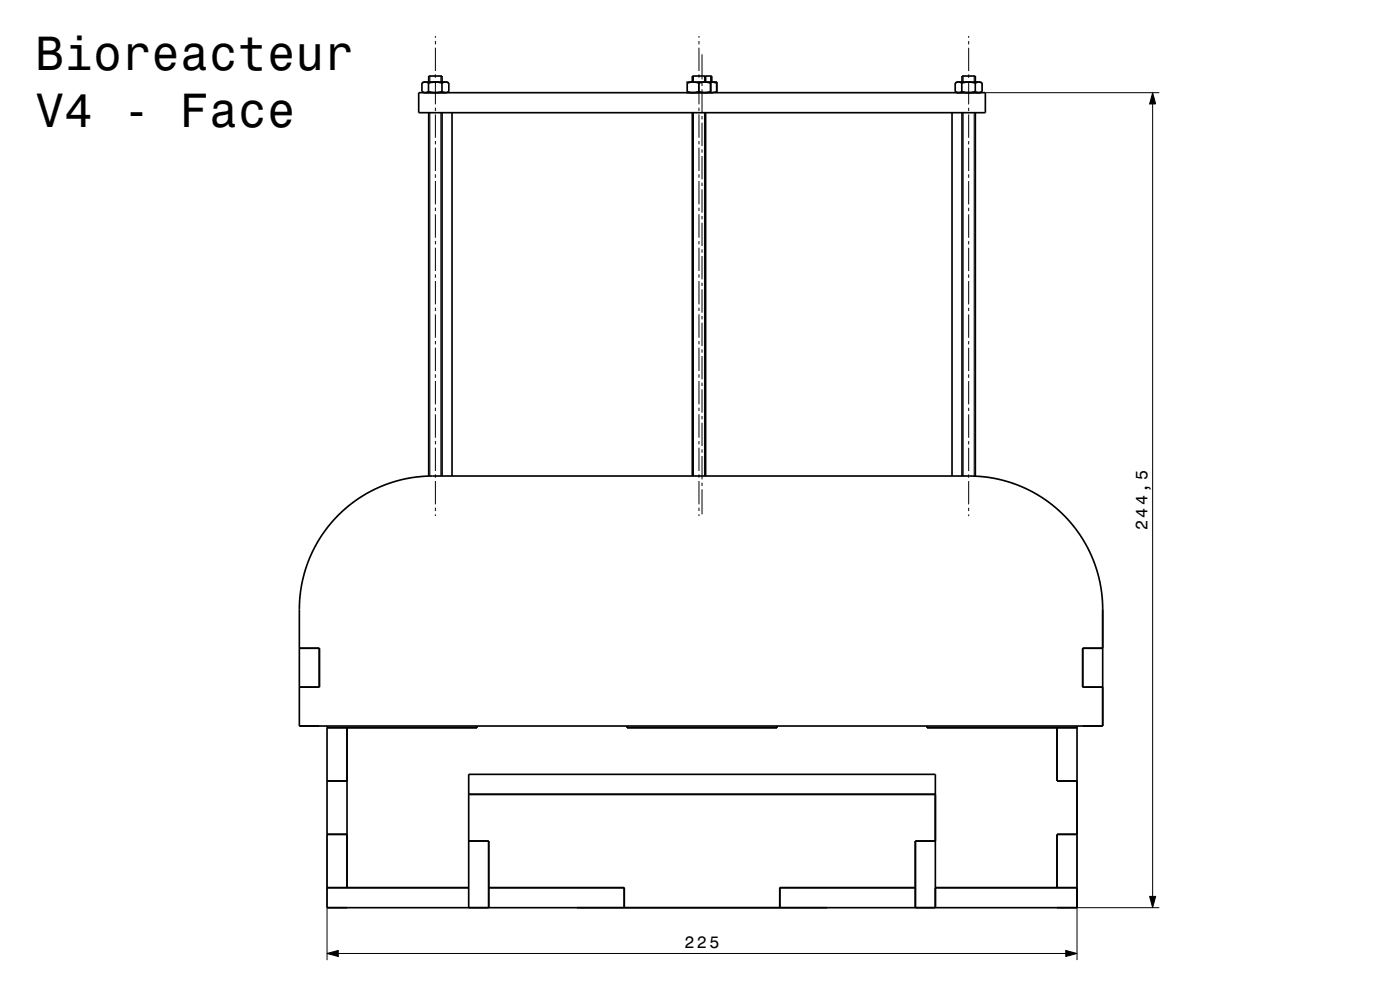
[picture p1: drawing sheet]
<svg xmlns="http://www.w3.org/2000/svg" width="420mm" height="297mm" viewBox="0 0 420 297" stroke-linecap="round" stroke-linejoin="round" font-family="sans-serif">
<defs><g id="words">
<g font-size="14.4">
<text x="10.6" y="20.9">Bioreacteur</text>
<text x="10.6" y="38.2">V4 - Face</text>
</g>
<g font-size="5">
<text x="344.3" y="159" transform="rotate(-90 344.3 159)">244,5</text>
<text x="205.4" y="284.5">225</text>
</g>
</g></defs>
<g fill="none" stroke="#000" stroke-width=".3">
<path d="M130.6 10.8v.5M130.6 12.3v1M130.6 14.3v7M209.7 10.8v.5M209.7 12.3v1M209.7 14.3v7M210.6 16.3v7.5M290.6 10.8v.5M290.6 12.3v1M290.6 14.3v7M129 22.8v1.8M129 33.8v109"/>
<path d="M130.6 22.3v1M130.6 24.3v7M130.6 32.3v1M130.6 34.3v7M132.3 22.8v1.8M132.3 33.8v109M208 22.8v1.8M208 33.8v109M209.7 22.3v1M209.7 24.3v7M209.7 32.3v1M209.7 34.3v7"/>
<path d="M210.6 24.8v1M210.6 26.8v7M210.6 34.8v1M210.6 36.8v7M211.3 22.8v1.8M211.3 33.8v109M213.2 22.8v1.8M289 22.8v1.8M289 33.8v109M290.6 22.3v1M290.6 24.3v7M290.6 32.3v1"/>
<path d="M290.6 34.3v7M292.3 22.8v1.8M292.3 33.8v109M295.6 27.8h52.2M345.8 27.8l.9 3.4h-1.8zM345.8 31.2v237.7M130.6 42.3v1M130.6 44.3v7M130.6 52.3v1M130.6 54.3v7M209.7 42.3v1M209.7 44.3v7"/>
<path d="M209.7 52.3v1M209.7 54.3v7M210.6 44.8v1M210.6 46.8v7M210.6 54.8v1M210.6 56.8v7M290.6 42.3v1M290.6 44.3v7M290.6 52.3v1M290.6 54.3v7M130.6 62.3v1M130.6 64.3v7"/>
<path d="M130.6 72.3v1M130.6 74.3v7M209.7 62.3v1M209.7 64.3v7M209.7 72.3v1M209.7 74.3v7M210.6 64.8v1M210.6 66.8v7M210.6 74.8v1M210.6 76.8v7M290.6 62.3v1M290.6 64.3v7"/>
<path d="M290.6 72.3v1M290.6 74.3v7M130.6 82.3v1M130.6 84.3v7M130.6 92.3v1M130.6 94.3v7M209.7 82.3v1M209.7 84.3v7M209.7 92.3v1M209.7 94.3v7M210.6 84.8v1M210.6 86.8v7"/>
<path d="M210.6 94.8v1M210.6 96.8v7M290.6 82.3v1M290.6 84.3v7M290.6 92.3v1M290.6 94.3v7M130.6 102.3v1M130.6 104.3v7M130.6 112.3v1M130.6 114.3v7M209.7 102.3v1M209.7 104.3v7"/>
<path d="M209.7 112.3v1M209.7 114.3v7M210.6 104.8v1M210.6 106.8v7M210.6 114.8v1M210.6 116.8v7M290.6 102.3v1M290.6 104.3v7M290.6 112.3v1M290.6 114.3v7M130.6 122.3v1M130.6 124.3v7"/>
<path d="M130.6 132.3v1M130.6 134.3v7M209.7 122.3v1M209.7 124.3v7M209.7 132.3v1M209.7 134.3v7M210.6 124.8v1M210.6 126.8v7M210.6 134.8v1M210.6 136.8v7M290.6 122.3v1M290.6 124.3v7"/>
<path d="M290.6 132.3v1M290.6 134.3v7M130.6 142.3v1M130.6 144.3v7M130.6 152.3v1M130.6 154.3v.5M209.7 142.3v1M209.7 144.3v7M209.7 152.3v1M209.7 154.3v.5M210.6 144.8v1M210.6 146.8v7.5"/>
<path d="M290.6 142.3v1M290.6 144.3v7M290.6 152.3v1M290.6 154.3v.5M98.1 250.3v37.7M323.1 250.3v37.7M323.1 272.3h24.7M344.9 268.9h1.8l-.9 3.4zM98.1 286l3.4-.9v1.8zM101.5 286h218.2M319.7 285.1l3.4 .9-3.4 .9z"/>
</g>
<g fill="none" stroke="#000" stroke-width=".5">
<path d="M125.6 27.8h170v6h-170zM126.6 24.9v2.6M126.6 27.5h.1M126.6 24.9l1-.3 1 .3M126.6 24.9l.5-.3h7l.5 .3M126.6 24.9h.1M126.6 27.5l.5 .3M128.6 24.9l2-.3 2 .3M128.6 27.5l-1 .3-1-.3M128.6 27.5l2 .3 2-.3M128.6 24.9v2.6M128.6 24.6v-1.8h4v1.8"/>
<path d="M128.6 33.8v109M132.6 24.9l1-.3 1.1 .3M132.6 27.5l1 .3 1.1-.3M132.6 24.9v2.6M132.6 33.8v109M134.6 27.5l-.5 .3M134.7 24.9v2.6M135.6 33.8v109M206.2 24.9v-.3h8.8v.3M206.2 24.9l1.7-.3 1.7 .3M206.2 27.5v.3M206.2 27.5l1.7 .3 1.7-.3"/>
<path d="M206.2 24.9v2.6M207.7 24.6v-1.8h5.8v1.8M207.7 33.8v109M209.6 24.9l1.8-.3 1.8 .3M209.6 27.5l1.8 .3 1.8-.3M209.6 24.9v2.6M211.7 22.8v1.8M211.7 33.8v109M213.2 27.5v.3M213.2 24.9v2.6M213.2 24.6v.3M213.2 24.6v3.2"/>
<path d="M213.2 24.6l1.8 .3M215 27.5l-1.8 .3M215 27.5v.3zM215 24.9v2.6M285.6 33.8v109M286.6 24.9v2.6M286.6 27.5h.1M286.6 24.9l1-.3 .9 .3M286.6 24.9l.5-.3h7l.5 .3M286.6 24.9h.1M286.6 27.5l.5 .3M288.5 24.9l2.1-.3 2 .3"/>
<path d="M288.5 27.5l-.9 .3-1-.3M288.5 27.5l2.1 .3 2-.3M288.5 24.9v2.6M288.6 24.6v-1.8h4v1.8M288.6 33.8v109M292.6 24.9l1-.3 1 .3v2.6l-1 .3-1-.3M292.6 24.9v2.6M292.6 33.8v109M294.6 27.5l-.5 .3M101.3 154.8l2.6-2.4 2.9-2.3 3.2-2 3.5-1.8 3.8-1.5 3.3-.9 3.5-.7 3.7-.3 163.6-.1 5 .4 5.1 1.1 4.3 1.4 4.3 2 3.6 2.3 3.7 2.9 3 3 3.1 3.9 2.5 4 1.9 4.1 2 6.2 .8 6.2 .1 37.5h-241v-35.6l.6-6.4 1.5-5.8 2.4-5.6 3.1-5.1zM89.8 194.5h6v11.6h-6M330.8 194.5h-6v11.6h6"/>
<path d="M98.1 217.8v54.5h225v-54.5M104.1 218.3v48M143.1 217.8v.5h-45M188.1 217.8v.5h45v-.5M278.1 217.8v.5h45M317.1 218.3v16h6M98.1 234.3h6M140.6 238.3h140M98.1 250.3h6M140.6 252.3h6v20M280.6 252.3h-6v20M323.1 250.3h-6v16"/>
<path d="M98.1 266.3h42.5M140.6 272.3v-40h140v40M146.6 266.3h40.7v6M274.6 266.3h-40.7v6M280.6 266.3h42.5"/>
</g>
<g fill="#000">
<path d="M345.8 27.8l.9 3.4h-1.8z" fill-rule="evenodd"/>
<path d="M344.9 268.9h1.8l-.9 3.4z" fill-rule="evenodd"/>
<path d="M98.1 286l3.4-.9v1.8z" fill-rule="evenodd"/>
<path d="M319.7 285.1l3.4 .9-3.4 .9z" fill-rule="evenodd"/>
</g>
<use href="#words"/>
</svg>
